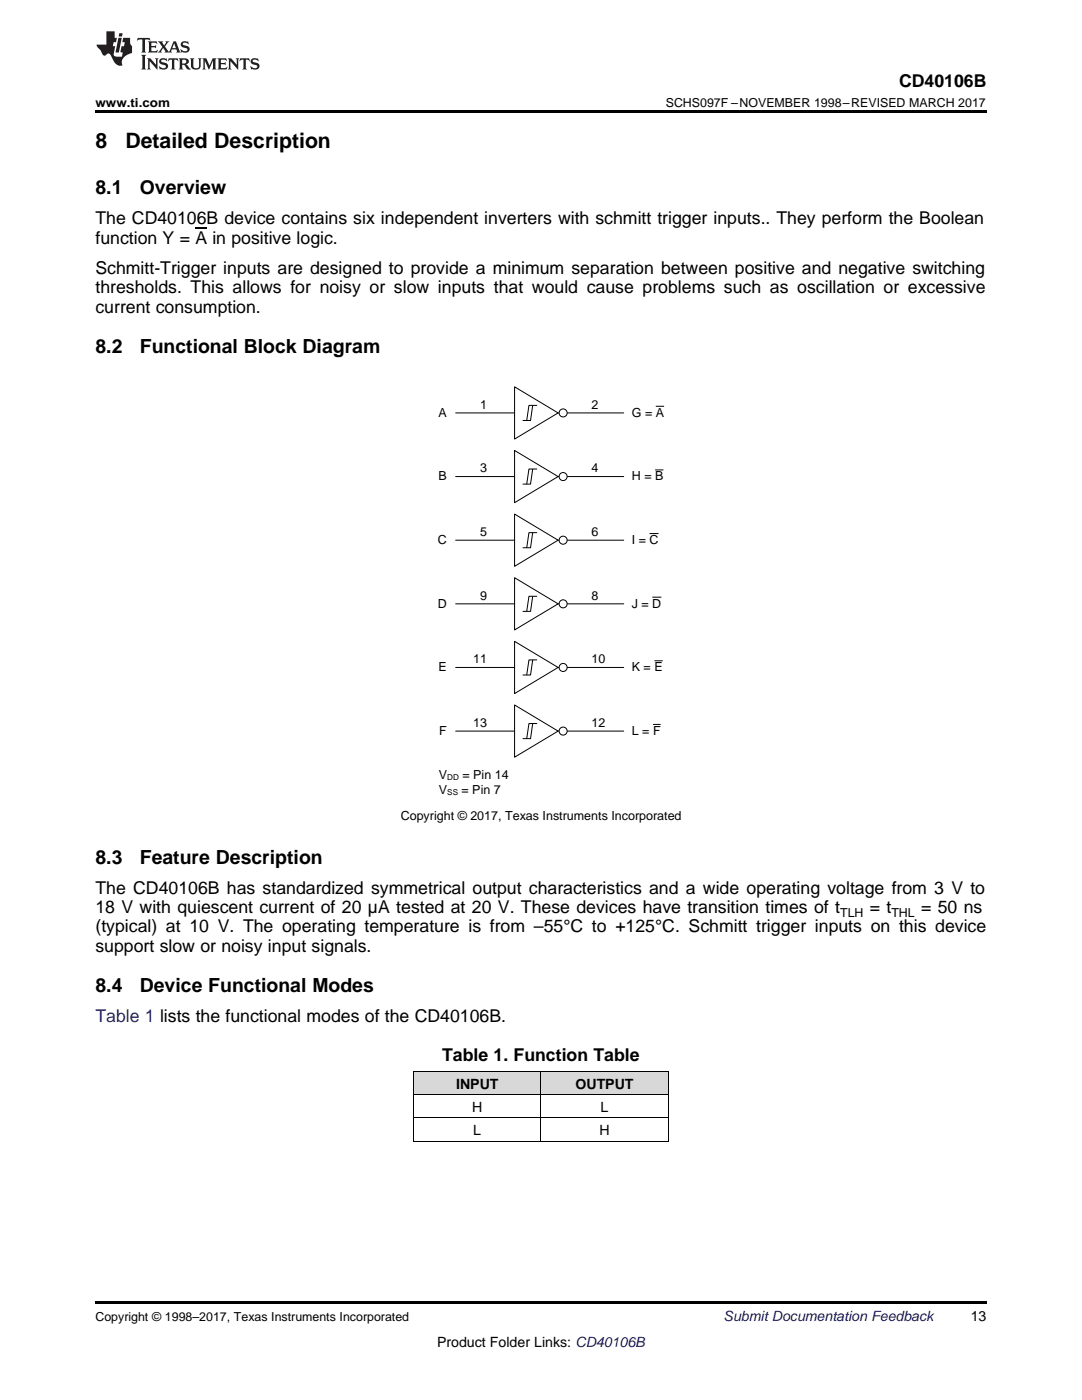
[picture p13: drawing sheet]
<svg xmlns="http://www.w3.org/2000/svg" width="216mm" height="279mm" viewBox="0 0 216 279" stroke-linecap="round" stroke-linejoin="round" font-family="sans-serif">
<defs><g id="words">
<g font-size="4.2">
<text x="19" y="29.6">8</text>
<text x="25" y="29.6">Detailed Description</text>
</g>
<g font-size="3.9">
<text x="19" y="38.8">8.1</text>
<text x="27.9" y="38.8">Overview</text>
<text x="19" y="70.4">8.2</text>
<text x="27.9" y="70.4">Functional Block Diagram</text>
<text x="19" y="172.4">8.3</text>
<text x="27.9" y="172.4">Feature Description</text>
<text x="19" y="198">8.4</text>
<text x="27.9" y="198">Device Functional Modes</text>
</g>
<g font-size="3.5">
<text x="179.4" y="17.3">CD40106B</text>
<text x="19" y="44.8">The CD40106B device contains six independent inverters with schmitt trigger inputs.. They perform the Boolean</text>
<text x="19" y="48.6">function Y = A in positive logic.</text>
<text x="19" y="54.6">Schmitt-Trigger inputs are designed to provide a minimum separation between positive and negative switching</text>
<text x="19" y="58.5">thresholds. This allows for noisy or slow inputs that would cause problems such as oscillation or excessive</text>
<text x="19" y="62.4">current consumption.</text>
<text x="19" y="178.3">The CD40106B has standardized symmetrical output characteristics and a wide operating voltage from 3 V to</text>
<text x="19" y="182.2">18 V with quiescent current of 20 µA tested at 20 V. These devices have transition times of t</text>
<text x="173.6" y="182.2">= t</text>
<text x="183.8" y="182.2">= 50 ns</text>
<text x="19" y="186.1">(typical) at 10 V. The operating temperature is from –55°C to +125°C. Schmitt trigger inputs on this device</text>
<text x="19" y="190">support slow or noisy input signals.</text>
<text x="88.2" y="211.7">Table 1. Function Table</text>
</g>
<text font-size="3.5" fill="#00f" x="19" y="204">Table 1 lists the functional modes of the CD40106B.</text>
<g font-size="2.8">
<text x="91" y="217.2">INPUT</text>
<text x="94.2" y="221.9">H</text>
<text x="114.8" y="217.2">OUTPUT</text>
<text x="119.8" y="221.9">L</text>
<text x="94.4" y="226.6">L</text>
<text x="119.6" y="226.6">H</text>
<text x="193.7" y="263.6">13</text>
<text x="87.2" y="268.9">Product Folder Links: CD40106B</text>
</g>
<text font-size="2.8" fill="#0000c8" x="144.4" y="263.6">Submit Documentation Feedback</text>
<g font-size="2.5">
<text x="19" y="21.4">www.ti.com</text>
<text x="132.9" y="21.4">SCHS097F –NOVEMBER 1998–REVISED MARCH 2017</text>
<text x="87.5" y="83.2">A</text>
<text x="95.8" y="81.6">1</text>
<text x="118.1" y="81.6">2</text>
<text x="126.1" y="83.2">G = A</text>
<text x="87.5" y="95.9">B</text>
<text x="95.8" y="94.3">3</text>
<text x="118.1" y="94.3">4</text>
<text x="126.1" y="95.9">H = B</text>
<text x="95.8" y="107">5</text>
<text x="118.1" y="107">6</text>
<text x="87.4" y="108.6">C</text>
<text x="126.1" y="108.6">I = C</text>
<text x="95.8" y="119.7">9</text>
<text x="118.1" y="119.7">8</text>
<text x="87.4" y="121.3">D</text>
<text x="126.1" y="121.3">J = D</text>
<text x="87.5" y="134">E</text>
<text x="94.4" y="132.4">11</text>
<text x="118.1" y="132.4">10</text>
<text x="126.1" y="134">K = E</text>
<text x="87.6" y="146.7">F</text>
<text x="94.4" y="145">13</text>
<text x="118.1" y="145">12</text>
<text x="126.1" y="146.7">L = F</text>
<text x="87.6" y="155.4">V</text>
<text x="92.3" y="155.4">= Pin 14</text>
<text x="87.6" y="158.4">V</text>
<text x="92.1" y="158.4">= Pin 7</text>
<text x="80" y="163.7">Copyright © 2017, Texas Instruments Incorporated</text>
<text x="167.6" y="182.9">TLH</text>
<text x="177.9" y="182.9">THL</text>
<text x="19" y="263.6">Copyright © 1998–2017, Texas Instruments Incorporated</text>
</g>
<g font-size="1.6">
<text x="89.2" y="155.8">DD</text>
<text x="89.2" y="158.8">SS</text>
</g>
</g></defs>
<g fill="#d8d8d8">
<path d="M82.5 213.9h25.4v4.6h-25.4z"/>
<path d="M107.9 213.9h25.4v4.6h-25.4z"/>
</g>
<path d="M82.5 227.8h.2zM133.2 227.8h.1zM19 259.7h177.8v.5h-177.8z" fill="#000"/>
<path d="M90.9 82.4h33.6M82.5 218.5h50.8M82.5 213.8h50.8M82.6 213.8v14M107.9 213.8v14M133.3 213.8v14M82.5 227.8h50.8M82.5 223.1h50.8" fill="none" stroke="#000" stroke-width=".2"/>
<path d="M102.7 77.2l8.7 5.2-8.7 5.2z" fill="#fff"/>
<path d="M102.7 77.2l8.7 5.2-8.7 5.2zM90.9 95.1h33.6M106.3 80.9l-.4 3h-1.6M107.1 80.9h-1.6l-.4 3M111.6 82.4h.1M130.7 93.8h1.7M130.9 81.1h1.6M129.6 106.5h1.8M130.2 119.2h1.8M130.6 131.9h1.6M130.3 144.6h1.5" fill="none" stroke="#000" stroke-width=".2"/>
<path d="M102.7 89.9l8.7 5.2-8.7 5.2z" fill="#fff"/>
<path d="M102.7 89.9l8.7 5.2-8.7 5.2zM106.3 93.6l-.4 3h-1.6M107.1 93.6h-1.6l-.4 3M111.6 95.1h.1M90.9 107.8h33.6" fill="none" stroke="#000" stroke-width=".2"/>
<path d="M102.7 102.6l8.7 5.2-8.7 5.2z" fill="#fff"/>
<path d="M102.7 102.6l8.7 5.2-8.7 5.2zM106.3 106.3l-.4 3h-1.6M107.1 106.3h-1.6l-.4 3M111.6 107.8h.1M90.9 120.5h33.6" fill="none" stroke="#000" stroke-width=".2"/>
<path d="M102.7 115.3l8.7 5.2-8.7 5.2z" fill="#fff"/>
<path d="M102.7 115.3l8.7 5.2-8.7 5.2zM106.3 119l-.4 3h-1.6M107.1 119h-1.6l-.4 3M90.9 133.2h33.6M111.6 120.5h.1" fill="none" stroke="#000" stroke-width=".2"/>
<path d="M102.7 128l8.7 5.2-8.7 5.2z" fill="#fff"/>
<path d="M102.7 128l8.7 5.2-8.7 5.2zM106.3 131.7l-.4 3h-1.6M107.1 131.7h-1.6l-.4 3M111.6 133.2h.1M90.9 145.9h33.6" fill="none" stroke="#000" stroke-width=".2"/>
<path d="M102.7 140.7l8.7 5.2-8.7 5.2z" fill="#fff"/>
<path d="M102.7 140.7l8.7 5.2-8.7 5.2zM106.3 144.4l-.4 3h-1.6M107.1 144.4h-1.6l-.4 3M111.6 145.9h.1" fill="none" stroke="#000" stroke-width=".2"/>
<circle cx="112.4" cy="82.4" r=".8" fill="#fff"/>
<circle cx="112.4" cy="82.4" r=".8" fill="none" stroke="#000" stroke-width=".2"/>
<circle cx="112.4" cy="95.1" r=".8" fill="#fff"/>
<circle cx="112.4" cy="95.1" r=".8" fill="none" stroke="#000" stroke-width=".2"/>
<circle cx="112.4" cy="107.8" r=".8" fill="#fff"/>
<circle cx="112.4" cy="107.8" r=".8" fill="none" stroke="#000" stroke-width=".2"/>
<circle cx="112.4" cy="120.5" r=".8" fill="#fff"/>
<circle cx="112.4" cy="120.5" r=".8" fill="none" stroke="#000" stroke-width=".2"/>
<circle cx="112.4" cy="133.2" r=".8" fill="#fff"/>
<circle cx="112.4" cy="133.2" r=".8" fill="none" stroke="#000" stroke-width=".2"/>
<circle cx="112.4" cy="145.9" r=".8" fill="#fff"/>
<circle cx="112.4" cy="145.9" r=".8" fill="none" stroke="#000" stroke-width=".2"/>
<path d="M19 22h177.8v.5h-177.8z" fill="#000"/>
<g fill="#231f20">
<path d="M27.5 7.6l-.1 .5 .4-.2h.6v.1v2.1l-.2 .4h1l-.3-.4v-2.1l.1-.1h.5l.5 .2-.2-.5zM29.5 8.3l.2 .3v1.5l-.2 .4h1.8l.2-.6a1.04 1.04 0 0 1-1.3 .2v-.7h.6l.3 .2v-.6l-.3 .2h-.6v-.6l.8-.1 .4 .3-.2-.5zM31.5 8.3l.9 1.1-.9 1.1h.8l-.2-.2 .5-.7 .4 .7-.2 .2h1.5l-.1-.2 .1-.4h.9l.1 .4-.2 .2h1l-.3-.3-.7-1.9h-.5l-.9 2-.8-1 .9-1h-.8l.1 .3-.3 .5-.4-.6 .2-.2zM34.7 8.6l.4 1h-.7zM36.3 8.4a.63 .63 0 0 0-.2 .7 .63 .63 0 0 0 .6 .4l.6 .2 .1 .2a.75 .75 0 0 1-.7 .4 .75 .75 0 0 1-.6-.5l.1 .7 .1-.1a1.11 1.11 0 0 0 1.5-.6 1.13 1.13 0 0 0-1.2-.8l-.1-.4a1.04 1.04 0 0 1 1.2 .2l-.2-.5-.1 .1-.5-.2zM28.2 10.9l.2 .4v2.2l-.2 .4h1l-.3-.4v-2.2l.3-.4zM29.3 11.6l.3 .4v1.5l-.3 .4h.8l-.2-.4v-1.3l1.5 1.7v-1.9l.2-.4h-.7l.2 .4v.9l-1.1-1.3zM32 11.8a.62 .62 0 0 0-.2 .7 .62 .62 0 0 0 .6 .4l.6 .1 .1 .3a.76 .76 0 0 1-.7 .3 .76 .76 0 0 1-.6-.4l.1 .7 .1-.1a1.11 1.11 0 0 0 1.5-.6 1.13 1.13 0 0 0-1.2-.8l-.1-.4a1.04 1.04 0 0 1 1.2 .2l-.2-.6-.1 .1-.5-.1zM33.7 11.6l-.2 .6a.61 .61 0 0 1 .8-.3v1.6l-.2 .4h.9l-.2-.4v-1.6a.63 .63 0 0 1 .8 .3l-.2-.6zM35.6 11.6l.3 .4v1.5l-.3 .4h1l-.2-.2v-.8l.5 .2a.76 .76 0 0 0 1.2 .7l-1-1a.58 .58 0 0 0 .6-.5 .58 .58 0 0 0-.5-.6zM36.4 11.9h.1a.45 .45 0 0 1 .5 .1 .45 .45 0 0 1 .1 .5l-.7 .2zM37.9 11.6l.2 .2a2.17 2.17 0 0 0 .3 1.9 .99 .99 0 0 0 1.6-.6v-1.1l.2-.4h-.7l.2 .2a1.92 1.92 0 0 1-.2 1.8 .6 .6 0 0 1-.9-.5v-1.1l.2-.4zM40.4 11.6l.2 .4v1.5l-.2 .4h.7l-.2-.4v-1.4l.8 1.8 .8-1.8v1.4l-.2 .4h.9l-.2-.4v-1.5l.2-.4h-.8l-.6 1.5-.6-1.5zM43.4 11.6l.2 .4v1.5l-.2 .4h1.8l.2-.6a1.04 1.04 0 0 1-1.3 .1v-.6h.5l.4 .2v-.6l-.4 .2h-.5v-.7h.8l.3 .3-.1-.6zM45.5 11.6l.2 .4v1.5l-.2 .4h.7l-.2-.4v-1.3l1.5 1.7v-1.9l.2-.4h-.7l.2 .4v.9l-1.1-1.3zM47.9 11.6l-.1 .6a.61 .61 0 0 1 .8-.3v1.6l-.3 .4h1l-.3-.4 .1-1.6a.63 .63 0 0 1 .7 .3l-.1-.6zM50.2 11.8a.62 .62 0 0 0-.2 .7 .62 .62 0 0 0 .6 .4l.6 .1 .2 .3a.76 .76 0 0 1-.8 .3 .76 .76 0 0 1-.6-.4l.1 .7 .2-.1a1.11 1.11 0 0 0 1.5-.6 1.13 1.13 0 0 0-1.3-.8l-.1-.4a1.04 1.04 0 0 1 1.2 .2l-.1-.6-.2 .1-.5-.1z"/>
<path d="M21.2 6.3v2.6h-1.9l.1 .4 .7 .9a.91 .91 0 0 0 1 .8 .56 .56 0 0 1 .5-.3 .56 .56 0 0 1 .5 .3l.4 .8a1.53 1.53 0 0 0 1.9 1.2 1.54 1.54 0 0 1 1-2.1l.9-.3v-1.4a1.52 1.52 0 0 1-.3-1.6h-1.4l-.2 .8h.5l-.2 .8h-.4l-.2 1v.2l.4 .1-.2 .8a1.93 1.93 0 0 1-1.6-.3l.3-1.8h-.5l.2-.8h.4l.2-.8h-.4v-1.3zM23.6 7.6l-.6 2.9h.7l.6-2.9zM23.8 6.6l-.1 .7h.6l.2-.7z"/>
</g>
<path d="M39 45.5h2.3" fill="none" stroke="#000" stroke-width=".25"/>
<use href="#words"/>
</svg>
